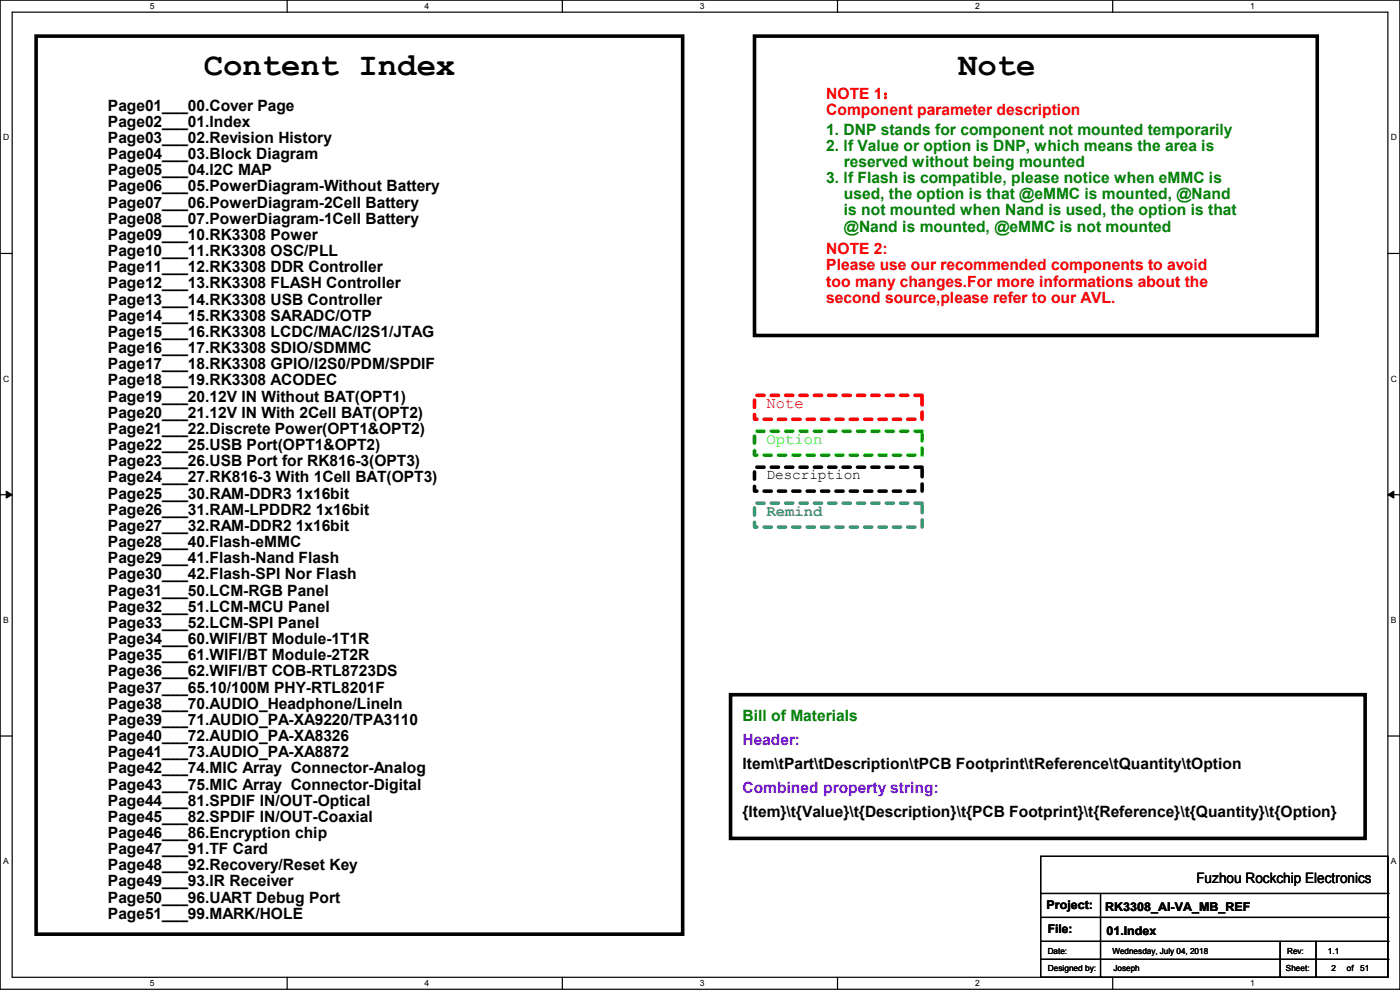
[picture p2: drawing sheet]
<svg xmlns="http://www.w3.org/2000/svg" width="297mm" height="210mm" viewBox="0 0 297 210" stroke-linecap="round" stroke-linejoin="round" font-family="sans-serif">
<defs><g id="words">
<g font-size="6.9">
<text x="43.2" y="15.9">Content Index</text>
<text x="203.2" y="15.9">Note</text>
</g>
<g font-size="3.3">
<text x="22.9" y="23.5">Page01___00.Cover Page</text>
<text x="22.9" y="26.9">Page02___01.Index</text>
<text x="22.9" y="30.3">Page03___02.Revision History</text>
<text x="22.9" y="33.7">Page04___03.Block Diagram</text>
<text x="22.9" y="37.2">Page05___04.I2C MAP</text>
<text x="22.9" y="40.6">Page06___05.PowerDiagram-Without Battery</text>
<text x="22.9" y="44">Page07___06.PowerDiagram-2Cell Battery</text>
<text x="22.9" y="47.5">Page08___07.PowerDiagram-1Cell Battery</text>
<text x="22.9" y="50.9">Page09___10.RK3308 Power</text>
<text x="22.9" y="54.3">Page10___11.RK3308 OSC/PLL</text>
<text x="22.9" y="57.7">Page11___12.RK3308 DDR Controller</text>
<text x="22.9" y="61.2">Page12___13.RK3308 FLASH Controller</text>
<text x="22.9" y="64.6">Page13___14.RK3308 USB Controller</text>
<text x="22.9" y="68">Page14___15.RK3308 SARADC/OTP</text>
<text x="22.9" y="71.5">Page15___16.RK3308 LCDC/MAC/I2S1/JTAG</text>
<text x="22.9" y="74.9">Page16___17.RK3308 SDIO/SDMMC</text>
<text x="22.9" y="78.3">Page17___18.RK3308 GPIO/I2S0/PDM/SPDIF</text>
<text x="22.9" y="81.7">Page18___19.RK3308 ACODEC</text>
<text x="22.9" y="85.2">Page19___20.12V IN Without BAT(OPT1)</text>
<text x="22.9" y="88.6">Page20___21.12V IN With 2Cell BAT(OPT2)</text>
<text x="22.9" y="92">Page21___22.Discrete Power(OPT1&amp;OPT2)</text>
<text x="22.9" y="95.5">Page22___25.USB Port(OPT1&amp;OPT2)</text>
<text x="22.9" y="98.9">Page23___26.USB Port for RK816-3(OPT3)</text>
<text x="22.9" y="102.3">Page24___27.RK816-3 With 1Cell BAT(OPT3)</text>
<text x="22.9" y="105.7">Page25___30.RAM-DDR3 1x16bit</text>
<text x="22.9" y="109.2">Page26___31.RAM-LPDDR2 1x16bit</text>
<text x="22.9" y="112.6">Page27___32.RAM-DDR2 1x16bit</text>
<text x="22.9" y="116">Page28___40.Flash-eMMC</text>
<text x="22.9" y="119.5">Page29___41.Flash-Nand Flash</text>
<text x="22.9" y="122.9">Page30___42.Flash-SPI Nor Flash</text>
<text x="22.9" y="126.3">Page31___50.LCM-RGB Panel</text>
<text x="22.9" y="129.8">Page32___51.LCM-MCU Panel</text>
<text x="22.9" y="133.2">Page33___52.LCM-SPI Panel</text>
<text x="22.9" y="136.6">Page34___60.WIFI/BT Module-1T1R</text>
<text x="22.9" y="140">Page35___61.WIFI/BT Module-2T2R</text>
<text x="22.9" y="143.5">Page36___62.WIFI/BT COB-RTL8723DS</text>
<text x="22.9" y="146.9">Page37___65.10/100M PHY-RTL8201F</text>
<text x="22.9" y="150.3">Page38___70.AUDIO_Headphone/LineIn</text>
<text x="22.9" y="153.8">Page39___71.AUDIO_PA-XA9220/TPA3110</text>
<text x="22.9" y="157.2">Page40___72.AUDIO_PA-XA8326</text>
<text x="22.9" y="160.6">Page41___73.AUDIO_PA-XA8872</text>
<text x="22.9" y="164">Page42___74.MIC Array Connector-Analog</text>
<text x="22.9" y="167.5">Page43___75.MIC Array Connector-Digital</text>
<text x="157.5" y="163.2">Item\tPart\tDescription\tPCB Footprint\tReference\tQuantity\tOption</text>
<text x="22.9" y="170.9">Page44___81.SPDIF IN/OUT-Optical</text>
<text x="157.5" y="173.3">{Item}\t{Value}\t{Description}\t{PCB Footprint}\t{Reference}\t{Quantity}\t{Option}</text>
<text x="22.9" y="174.3">Page45___82.SPDIF IN/OUT-Coaxial</text>
<text x="22.9" y="177.8">Page46___86.Encryption chip</text>
<text x="22.9" y="181.2">Page47___91.TF Card</text>
<text x="22.9" y="184.6">Page48___92.Recovery/Reset Key</text>
<text x="22.9" y="188">Page49___93.IR Receiver</text>
<text x="22.9" y="191.5">Page50___96.UART Debug Port</text>
<text x="22.9" y="194.9">Page51___99.MARK/HOLE</text>
</g>
<g font-size="3.3" fill="#f00">
<text x="175.3" y="20.9">NOTE 1：</text>
<text x="175.3" y="24.3">Component parameter description</text>
<text x="175.3" y="53.9">NOTE 2:</text>
<text x="175.3" y="57.4">Please use our recommended components to avoid</text>
<text x="175.3" y="60.8">too many changes.For more informations about the</text>
<text x="175.3" y="64.2">second source,please refer to our AVL.</text>
<text x="162.6" y="86.5">Note</text>
</g>
<g font-size="3.3" fill="#008000">
<text x="175.3" y="28.5">1. DNP stands for component not mounted temporarily</text>
<text x="175.3" y="32">2. If Value or option is DNP, which means the area is</text>
<text x="179" y="35.4">reserved without being mounted</text>
<text x="175.3" y="38.8">3. If Flash is compatible, please notice when eMMC is</text>
<text x="179" y="42.2">used, the option is that @eMMC is mounted, @Nand</text>
<text x="179" y="45.7">is not mounted when Nand is used, the option is that</text>
<text x="179" y="49.1">@Nand is mounted, @eMMC is not mounted</text>
<text x="157.5" y="153">Bill of Materials</text>
</g>
<text font-size="3.3" fill="#0f0" x="162.6" y="94.1">Option</text>
<text font-size="3.3" fill="#0080ff" x="162.6" y="109.4">Remind</text>
<g font-size="3.3" fill="#8000ff">
<text x="157.5" y="158.1">Header:</text>
<text x="157.5" y="168.2">Combined property string:</text>
</g>
<g font-size="3">
<text x="162.6" y="101.5">Description</text>
<text x="253.8" y="187.2">Fuzhou Rockchip Electronics</text>
</g>
<g font-size="2.5">
<text x="222" y="192.9">Project:</text>
<text x="222.3" y="198">File:</text>
<text x="234.5" y="193.2">RK3308_AI-VA_MB_REF</text>
<text x="234.7" y="198.2">01.Index</text>
</g>
<g font-size="1.8">
<text x="31.8" y="1.9">5</text>
<text x="90.1" y="1.9">4</text>
<text x="148.5" y="1.9">3</text>
<text x="206.8" y="1.9">2</text>
<text x="265.2" y="1.9">1</text>
<text x=".7" y="29.8">D</text>
<text x="295.1" y="29.8">D</text>
<text x=".7" y="80.9">C</text>
<text x="295.1" y="80.9">C</text>
<text x=".7" y="132.1">B</text>
<text x="295.1" y="132.1">B</text>
<text x=".7" y="183.3">A</text>
<text x="295.1" y="183.3">A</text>
<text x="222.3" y="202.3">Date:</text>
<text x="236" y="202.3">Wednesday, July 04, 2018</text>
<text x="273.1" y="202.3">Rev:</text>
<text x="281.7" y="202.3">1.1</text>
<text x="31.8" y="209.2">5</text>
<text x="90.1" y="209.2">4</text>
<text x="148.5" y="209.2">3</text>
<text x="206.8" y="209.2">2</text>
<text x="222.3" y="205.9">Designed by:</text>
<text x="236.2" y="205.9">Joseph</text>
<text x="265.2" y="209.2">1</text>
<text x="272.8" y="205.9">Sheet:</text>
<text x="282.5" y="205.9">2</text>
<text x="285.7" y="205.9">of</text>
<text x="288.6" y="205.9">51</text>
</g>
</g></defs>
<path d="M0 0h297v209.8h-297zM2.6 2.6h291.8v204.7h-291.8z" fill="none" stroke="#000" stroke-width=".25"/>
<g fill="#fff">
<path d="M31.7 .3h1v2h-1z"/>
<path d="M31.7 207.6h1v2h-1z"/>
</g>
<path d="M60.9 0v2.6M60.9 207.3v2.5" fill="none" stroke="#000" stroke-width=".25"/>
<g fill="#fff">
<path d="M90.1 .3h1v2h-1z"/>
<path d="M90.1 207.6h1v2h-1z"/>
</g>
<path d="M119.3 0v2.6M119.3 207.3v2.5" fill="none" stroke="#000" stroke-width=".25"/>
<g fill="#fff">
<path d="M148.5 .3h.9v2h-.9z"/>
<path d="M148.5 207.6h.9v2h-.9z"/>
</g>
<path d="M177.7 0v2.6M177.7 207.3v2.5" fill="none" stroke="#000" stroke-width=".25"/>
<g fill="#fff">
<path d="M206.8 .3h1v2h-1z"/>
<path d="M206.8 207.6h1v2h-1z"/>
</g>
<path d="M236.1 0v2.6M236.1 207.3v2.5" fill="none" stroke="#000" stroke-width=".25"/>
<g fill="#fff">
<path d="M265.2 .3h1v2h-1z"/>
<path d="M265.2 207.6h1v2h-1z"/>
<path d="M.7 28.2h1.2v1.9h-1.2z"/>
<path d="M295.1 28.2h1.2v1.9h-1.2z"/>
<path d="M.7 79.3h1.2v2h-1.2z"/>
<path d="M295.1 79.3h1.2v2h-1.2z"/>
</g>
<path d="M0 53.8h2.6M294.4 53.8h2.6" fill="none" stroke="#000" stroke-width=".25"/>
<g fill="#fff">
<path d="M.7 130.5h1.2v2h-1.2z"/>
<path d="M295.1 130.5h1.1v2h-1.1z"/>
</g>
<path d="M0 104.9h2.6M294.4 104.9h2.6" fill="none" stroke="#000" stroke-width=".25"/>
<path d="M1.3 104.2l1.3 .7-1.3 .8zM294.4 104.9l1.3-.7v1.5z" fill="#000" stroke="#000" stroke-width=".21"/>
<g fill="#fff">
<path d="M.7 181.7h1.2v2h-1.2z"/>
<path d="M295.1 181.7h1.1v2h-1.1z"/>
</g>
<g fill="none" stroke="#000" stroke-width=".25">
<path d="M0 156.1h2.6M294.4 156.1h2.6M220.8 181.7h73.6v25.6h-73.6zM220.8 189.5h73.6M220.8 194.6h73.6M220.8 199.7h73.6M233.5 189.5v17.8M271.6 199.7v7.6M279.2 199.7v7.6M294.4 189.5h.1M294.4 194.6h.1M294.4 199.7h.1"/>
<path d="M220.8 203.5h73.6M233.5 207.3h.1M271.6 207.3h.1M279.2 207.3h.1M294.4 203.5h.1"/>
</g>
<path d="M7.7 7.7h137.1v190.5h-137.1zM160.1 7.7h119.3v63.5h-119.3zM155 147.4h134.6v30.4h-134.6z" fill="none" stroke="#000" stroke-width=".76"/>
<path d="M160.1 83.9h35.5v5h-35.5z" fill="none" stroke="#f00" stroke-width=".76" stroke-dasharray="1.5 1.5"/>
<path d="M160.1 91.5h35.5v5.1h-35.5z" fill="none" stroke="#0f0" stroke-width=".76" stroke-dasharray="1.5 1.5"/>
<path d="M160.1 99.1h35.5v5.1h-35.5z" fill="none" stroke="#000" stroke-width=".76" stroke-dasharray="1.5 1.5"/>
<path d="M160.1 106.7h35.5v5.1h-35.5z" fill="none" stroke="#0080ff" stroke-width=".76" stroke-dasharray="1.5 1.5"/>
<use href="#words"/>
</svg>
